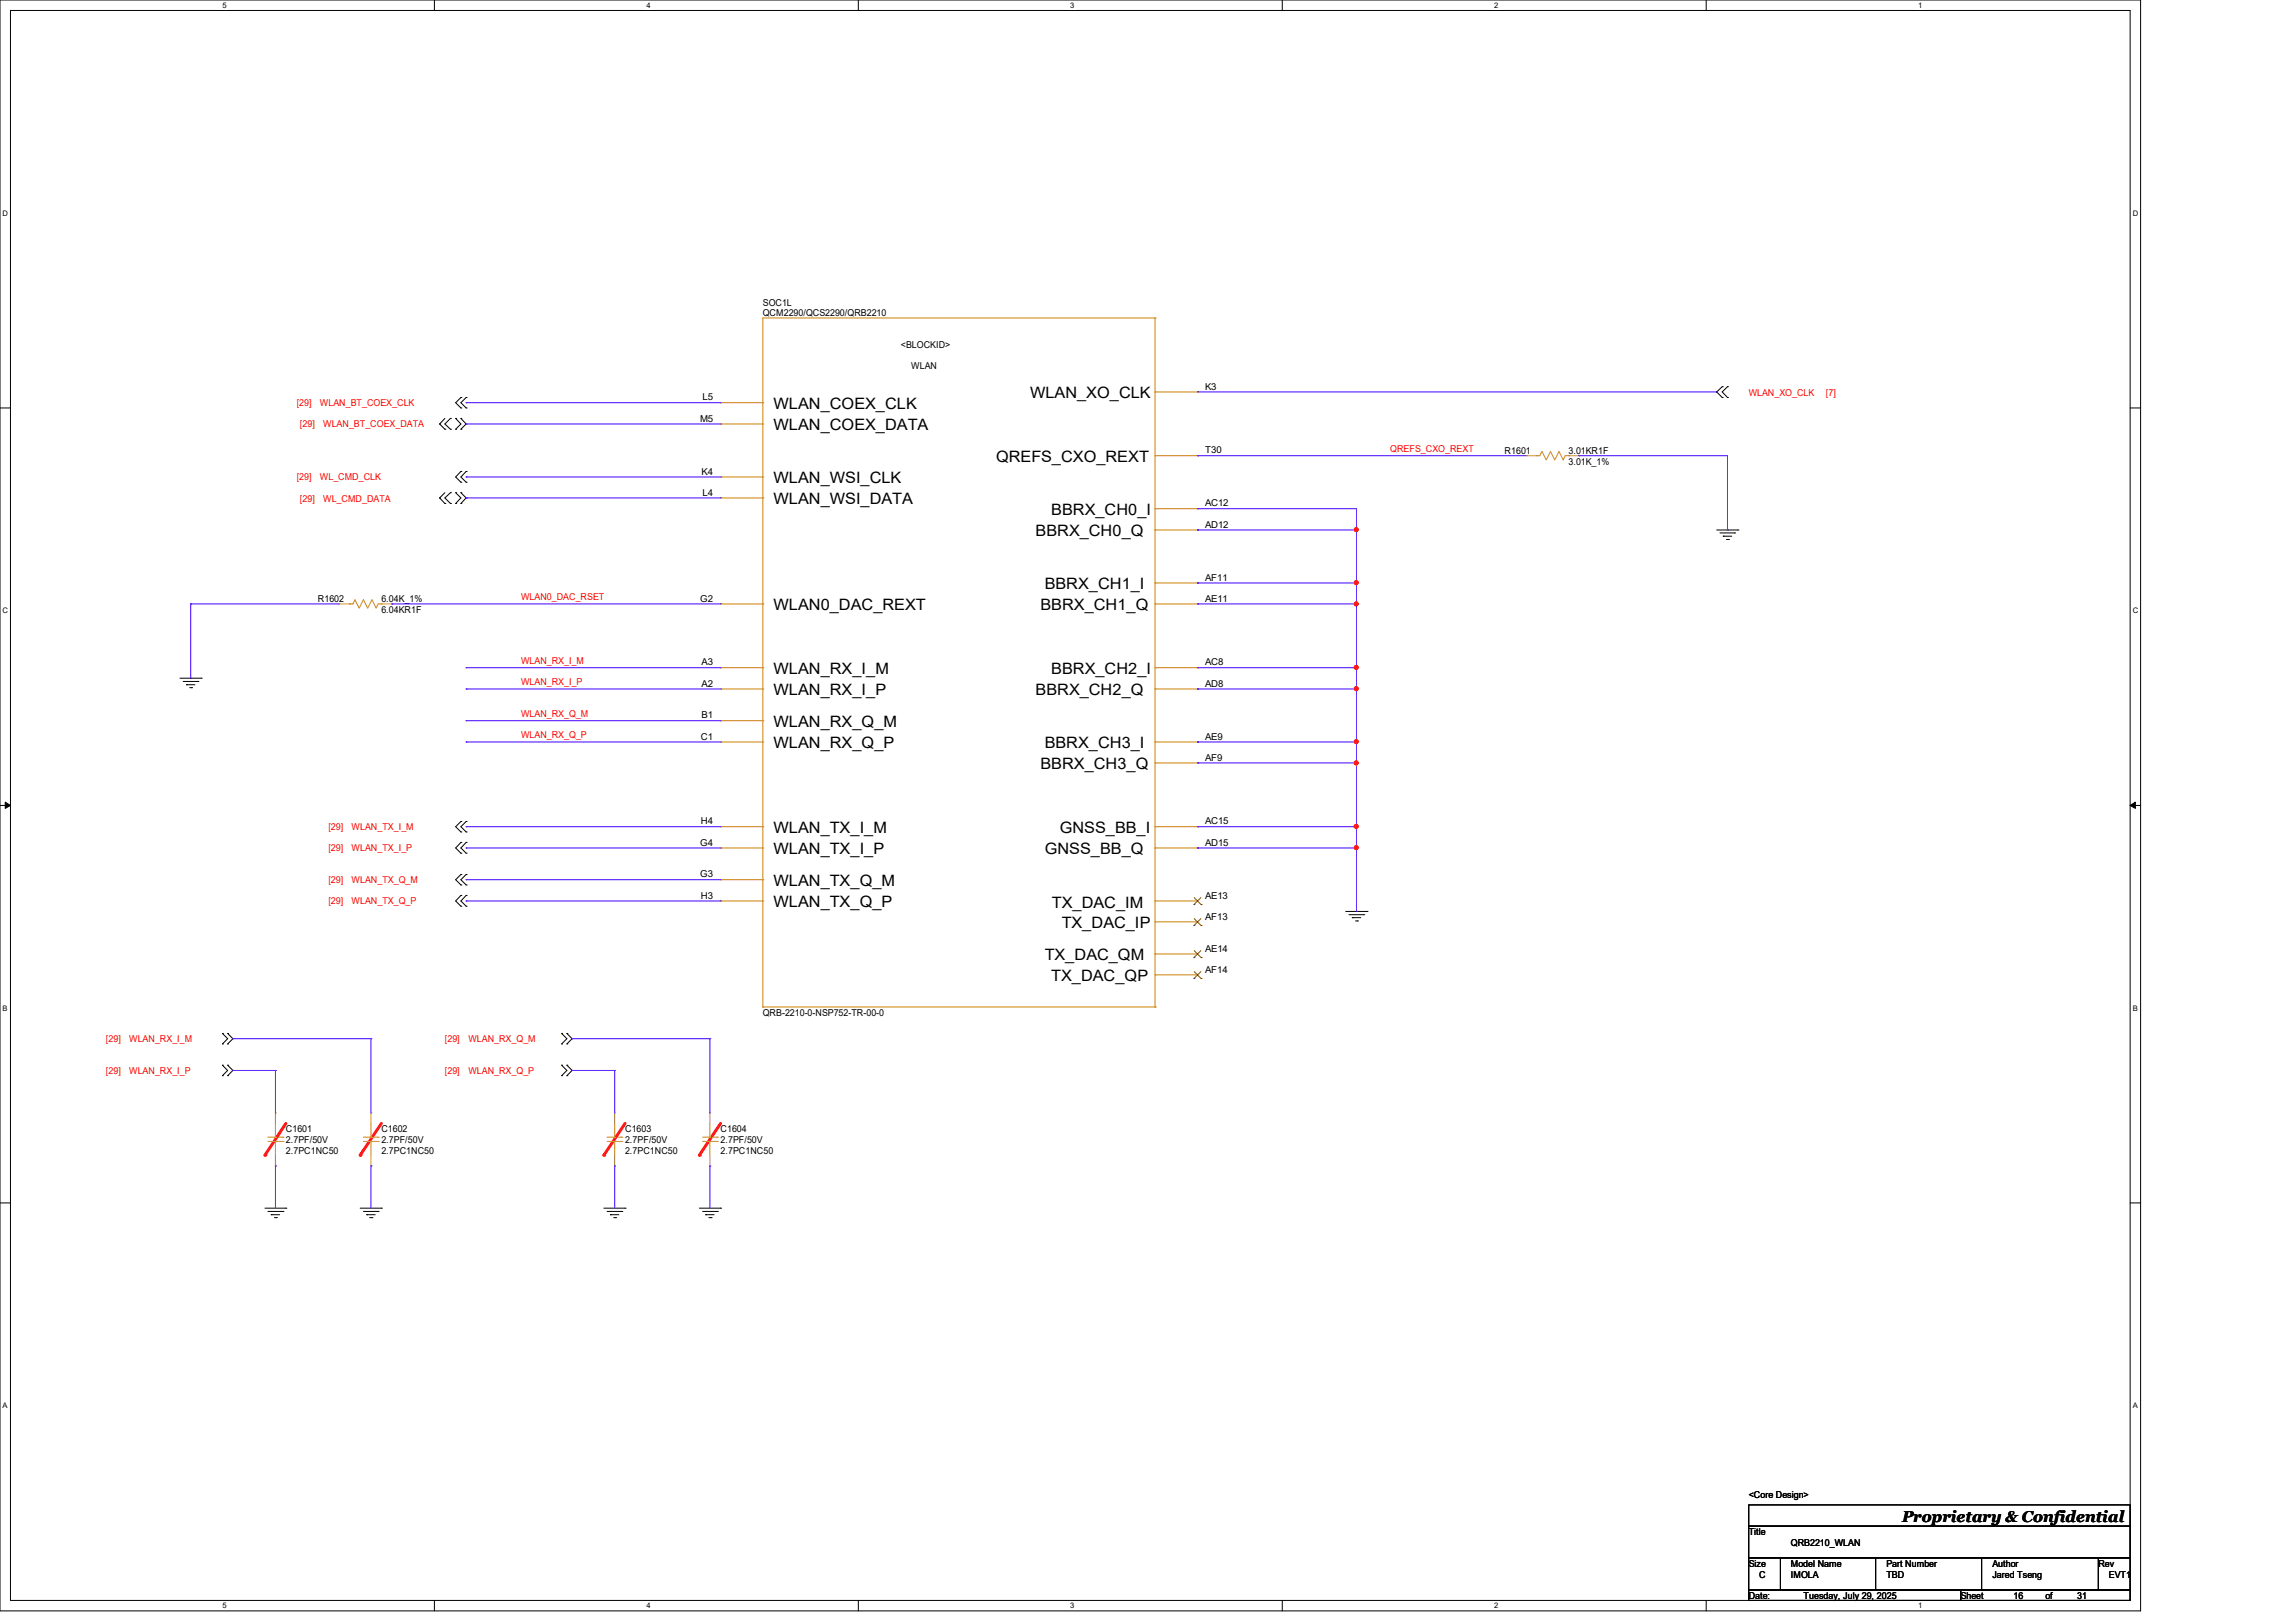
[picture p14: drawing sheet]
<svg xmlns="http://www.w3.org/2000/svg" width="297mm" height="210mm" viewBox="0 0 297 210" stroke-linecap="round" stroke-linejoin="round" font-family="sans-serif">
<defs><g id="words">
<g font-size="2">
<text x="100.1" y="52.9">WLAN_COEX_CLK</text>
<text x="133.3" y="51.5">WLAN_XO_CLK</text>
<text x="100.1" y="55.7">WLAN_COEX_DATA</text>
<text x="128.9" y="59.8">QREFS_CXO_REXT</text>
<text x="100.1" y="62.5">WLAN_WSI_CLK</text>
<text x="100.1" y="65.2">WLAN_WSI_DATA</text>
<text x="134" y="69.4">BBRX_CH0_Q</text>
<text x="136.1" y="66.6">BBRX_CH0_I</text>
<text x="135.2" y="76.2">BBRX_CH1_I</text>
<text x="100.1" y="79">WLAN0_DAC_REXT</text>
<text x="134.7" y="79">BBRX_CH1_Q</text>
<text x="100.1" y="87.2">WLAN_RX_I_M</text>
<text x="100.1" y="90">WLAN_RX_I_P</text>
<text x="134" y="90">BBRX_CH2_Q</text>
<text x="136.1" y="87.2">BBRX_CH2_I</text>
<text x="100.1" y="94.1">WLAN_RX_Q_M</text>
<text x="100.1" y="96.8">WLAN_RX_Q_P</text>
<text x="134.7" y="99.5">BBRX_CH3_Q</text>
<text x="135.2" y="96.8">BBRX_CH3_I</text>
<text x="100.1" y="107.8">WLAN_TX_I_M</text>
<text x="137.2" y="107.8">GNSS_BB_I</text>
<text x="100.1" y="110.5">WLAN_TX_I_P</text>
<text x="135.2" y="110.5">GNSS_BB_Q</text>
<text x="100.1" y="114.6">WLAN_TX_Q_M</text>
<text x="100.1" y="117.4">WLAN_TX_Q_P</text>
<text x="136.1" y="117.5">TX_DAC_IM</text>
<text x="135.2" y="124.3">TX_DAC_QM</text>
<text x="137.4" y="120.1">TX_DAC_IP</text>
<text x="136.1" y="127">TX_DAC_QP</text>
<text x="246.2" y="196.9">Proprietary &amp; Confidential</text>
</g>
<g font-size="1.2">
<text x="98.7" y="39.5">SOC1L</text>
<text x="98.7" y="40.9">QCM2290/QCS2290/QRB2210</text>
<text x="116.6" y="45">&lt;BLOCKID&gt;</text>
<text x="117.9" y="47.8">WLAN</text>
<text x="90.9" y="51.8">L5</text>
<text x="156" y="50.4">K3</text>
<text x="90.6" y="54.6">M5</text>
<text x="156" y="58.7">T30</text>
<text x="194.7" y="58.7">R1601</text>
<text x="203" y="58.7">3.01KR1F</text>
<text x="90.8" y="61.4">K4</text>
<text x="90.9" y="64.1">L4</text>
<text x="156" y="65.5">AC12</text>
<text x="203" y="60.1">3.01K_1%</text>
<text x="156" y="68.3">AD12</text>
<text x="41.1" y="77.9">R1602</text>
<text x="49.4" y="77.9">6.04K_1%</text>
<text x="90.6" y="77.9">G2</text>
<text x="156" y="75.1">AF11</text>
<text x="156" y="77.9">AE11</text>
<text x="49.4" y="79.3">6.04KR1F</text>
<text x="90.8" y="86.1">A3</text>
<text x="90.8" y="88.9">A2</text>
<text x="156" y="86.1">AC8</text>
<text x="156" y="88.9">AD8</text>
<text x="90.7" y="95.7">C1</text>
<text x="90.8" y="93">B1</text>
<text x="156" y="95.7">AE9</text>
<text x="156" y="98.4">AF9</text>
<text x="90.7" y="106.7">H4</text>
<text x="156" y="106.7">AC15</text>
<text x="90.6" y="109.4">G4</text>
<text x="90.6" y="113.5">G3</text>
<text x="156" y="109.4">AD15</text>
<text x="90.7" y="116.3">H3</text>
<text x="156" y="116.3">AE13</text>
<text x="156" y="119">AF13</text>
<text x="156" y="123.1">AE14</text>
<text x="156" y="125.9">AF14</text>
<text x="98.7" y="131.4">QRB-2210-0-NSP752-TR-00-0</text>
<text x="37" y="146.5">C1601</text>
<text x="37" y="147.9">2.7PF/50V</text>
<text x="37" y="149.3">2.7PC1NC50</text>
<text x="49.4" y="146.5">C1602</text>
<text x="49.4" y="147.9">2.7PF/50V</text>
<text x="49.4" y="149.3">2.7PC1NC50</text>
<text x="80.9" y="146.5">C1603</text>
<text x="80.9" y="147.9">2.7PF/50V</text>
<text x="80.9" y="149.3">2.7PC1NC50</text>
<text x="93.3" y="146.5">C1604</text>
<text x="93.3" y="147.9">2.7PF/50V</text>
<text x="93.3" y="149.3">2.7PC1NC50</text>
<text x="226.3" y="193.8">&lt;Core Design&gt;</text>
<text x="226.3" y="198.6">Title</text>
<text x="226.3" y="202.7">Size</text>
<text x="231.8" y="200">QRB2210_WLAN</text>
<text x="231.8" y="202.7">Model Name</text>
<text x="244.1" y="202.7">Part Number</text>
<text x="257.8" y="202.7">Author</text>
<text x="271.6" y="202.7">Rev</text>
<text x="226.3" y="206.9">Date:</text>
<text x="227.7" y="204.1">C</text>
<text x="231.8" y="204.1">IMOLA</text>
<text x="233.4" y="206.9">Tuesday, July 29, 2025</text>
<text x="244.1" y="204.1">TBD</text>
<text x="253.7" y="206.9">Sheet</text>
<text x="257.8" y="204.1">Jared Tseng</text>
<text x="260.6" y="206.9">16</text>
<text x="264.7" y="206.9">of</text>
<text x="268.8" y="206.9">31</text>
<text x="272.9" y="204.1">EVT1</text>
</g>
<g font-size="1.2" fill="#f00">
<text x="38.4" y="52.6">[29]</text>
<text x="41.4" y="52.6">WLAN_BT_COEX_CLK</text>
<text x="226.3" y="51.2">WLAN_XO_CLK</text>
<text x="236.3" y="51.2">[7]</text>
<text x="38.8" y="55.3">[29]</text>
<text x="41.8" y="55.3">WLAN_BT_COEX_DATA</text>
<text x="179.9" y="58.5">QREFS_CXO_REXT</text>
<text x="38.4" y="62.1">[29]</text>
<text x="38.8" y="64.9">[29]</text>
<text x="41.4" y="62.1">WL_CMD_CLK</text>
<text x="41.8" y="64.9">WL_CMD_DATA</text>
<text x="67.4" y="77.7">WLAN0_DAC_RSET</text>
<text x="67.4" y="85.9">WLAN_RX_I_M</text>
<text x="67.4" y="88.7">WLAN_RX_I_P</text>
<text x="67.4" y="92.8">WLAN_RX_Q_M</text>
<text x="67.4" y="95.5">WLAN_RX_Q_P</text>
<text x="42.5" y="107.4">[29]</text>
<text x="45.5" y="107.4">WLAN_TX_I_M</text>
<text x="42.5" y="110.2">[29]</text>
<text x="45.5" y="110.2">WLAN_TX_I_P</text>
<text x="42.5" y="114.3">[29]</text>
<text x="42.5" y="117">[29]</text>
<text x="45.5" y="114.3">WLAN_TX_Q_M</text>
<text x="45.5" y="117">WLAN_TX_Q_P</text>
<text x="13.7" y="134.9">[29]</text>
<text x="16.7" y="134.9">WLAN_RX_I_M</text>
<text x="57.6" y="134.9">[29]</text>
<text x="60.6" y="134.9">WLAN_RX_Q_M</text>
<text x="13.7" y="139">[29]</text>
<text x="16.7" y="139">WLAN_RX_I_P</text>
<text x="57.6" y="139">[29]</text>
<text x="60.6" y="139">WLAN_RX_Q_P</text>
</g>
<g font-size="1">
<text x="28.8" y="1">5</text>
<text x="83.7" y="1">4</text>
<text x="138.5" y="1">3</text>
<text x="193.4" y="1">2</text>
<text x="248.2" y="1">1</text>
<text x=".3" y="27.9">D</text>
<text x="276" y="27.9">D</text>
<text x=".3" y="79.4">C</text>
<text x="276" y="79.4">C</text>
<text x=".3" y="130.8">B</text>
<text x="276" y="130.8">B</text>
<text x=".3" y="182.2">A</text>
<text x="276" y="182.2">A</text>
<text x="28.8" y="208.1">5</text>
<text x="83.7" y="208.1">4</text>
<text x="138.5" y="208.1">3</text>
<text x="193.4" y="208.1">2</text>
<text x="248.2" y="208.1">1</text>
</g>
</g></defs>
<path d="M0 0h277v208.4h-277zM1.4 1.4h274.3v205.7h-274.3z" fill="none" stroke="#000" stroke-width=".13"/>
<g fill="#fff">
<path d="M28.8 .1h.5v1.1h-.5z"/>
<path d="M28.8 207.2h.5v1.1h-.5z"/>
</g>
<path d="M56.2 0v1.4M56.2 207.1v1.3" fill="none" stroke="#000" stroke-width=".13"/>
<g fill="#fff">
<path d="M83.7 .1h.5v1.1h-.5z"/>
<path d="M83.7 207.2h.5v1.1h-.5z"/>
</g>
<path d="M111.1 0v1.4M111.1 207.1v1.3" fill="none" stroke="#000" stroke-width=".13"/>
<g fill="#fff">
<path d="M138.5 .1h.6v1.1h-.6z"/>
<path d="M138.5 207.2h.6v1.1h-.6z"/>
</g>
<path d="M165.9 0v1.4M165.9 207.1v1.3" fill="none" stroke="#000" stroke-width=".13"/>
<g fill="#fff">
<path d="M193.4 .1h.5v1.1h-.5z"/>
<path d="M193.4 207.2h.5v1.1h-.5z"/>
</g>
<path d="M220.8 0v1.4M220.8 207.1v1.3" fill="none" stroke="#000" stroke-width=".13"/>
<g fill="#fff">
<path d="M248.2 .1h.6v1.1h-.6z"/>
<path d="M248.2 207.2h.6v1.1h-.6z"/>
<path d="M.3 27.1h.8v1.1h-.8z"/>
<path d="M276 27.1h.7v1.1h-.7z"/>
<path d="M.3 78.5h.8v1.1h-.8z"/>
<path d="M276 78.5h.7v1.1h-.7z"/>
</g>
<path d="M0 52.8h1.4M275.7 52.8h1.3" fill="none" stroke="#000" stroke-width=".13"/>
<g fill="#fff">
<path d="M.3 129.9h.7v1.1h-.7z"/>
<path d="M276 129.9h.6v1.1h-.6z"/>
</g>
<path d="M0 104.2h1.4M275.7 104.2h1.3" fill="none" stroke="#000" stroke-width=".13"/>
<path d="M.7 103.8l.7 .4-.7 .4zM275.7 104.2l.7-.4v.8z" fill="#000" stroke="#000" stroke-width=".13"/>
<g fill="#fff">
<path d="M.3 181.4h.7v1.1h-.7z"/>
<path d="M276 181.4h.6v1.1h-.6z"/>
</g>
<path d="M0 155.7h1.4M275.7 155.7h1.3" fill="none" stroke="#000" stroke-width=".13"/>
<path d="M37 145.4l-2.7 4.1" fill="none" stroke="#f00" stroke-width=".38"/>
<circle cx="34.3" cy="149.5" r=".19" fill="#f00"/>
<path d="M49.4 145.4l-2.8 4.1" fill="none" stroke="#f00" stroke-width=".38"/>
<circle cx="46.6" cy="149.5" r=".19" fill="#f00"/>
<path d="M80.9 145.4l-2.8 4.1" fill="none" stroke="#f00" stroke-width=".38"/>
<circle cx="78.1" cy="149.5" r=".19" fill="#f00"/>
<path d="M93.3 145.4l-2.8 4.1" fill="none" stroke="#f00" stroke-width=".38"/>
<circle cx="90.5" cy="149.5" r=".19" fill="#f00"/>
<g fill="none" stroke="#000" stroke-width=".13">
<path d="M56.9 54.9h.1M56.9 54.9l.7 .6M57.6 55.5h.1M57.6 54.1l-.7 .8M58.3 54.1h.1M58.3 55.5h.1M58.3 54.1l-.7 .8 .7 .6M59 55.5h.1M59 54.1h.1M59 54.1l.6 .8-.6 .6M59.6 51.4h.1M59.6 52.8h.1"/>
<path d="M59.6 54.1h.1M59.6 55.5h.1M59.6 51.4l-.6 .7 .6 .7M59.6 54.1l.7 .8-.7 .6M60.3 51.4h.1M60.3 52.8h.1M60.3 51.4l-.7 .7 .7 .7M222.9 50h.1M222.9 51.4h.1M222.9 50l-.7 .7 .7 .7M223.6 51.4h.1M223.6 50h.1"/>
<path d="M223.6 50l-.7 .7 .7 .7M56.9 64.4h.1M56.9 64.4l.7 .8M57.6 65.2h.1M57.6 63.8l-.7 .6M58.3 63.8h.1M58.3 65.2h.1M58.3 63.8l-.7 .6 .7 .8M59 65.2h.1M59 63.8h.1M59 63.8l.6 .6-.6 .8M59.6 61h.1"/>
<path d="M59.6 62.4h.1M59.6 63.8h.1M59.6 65.2h.1M59.6 61l-.6 .7 .6 .7M59.6 63.8l.7 .6-.7 .8M60.3 61h.1M60.3 62.4h.1M60.3 61l-.7 .7 .7 .7M222.2 68.6h2.7M222.6 69h1.9M223 69.4h.1M223 69.4h1.1"/>
<path d="M223.4 69.8h.3M223.7 69.8h.1M224.5 69h.1M224.9 68.6h.1M23.3 87.8h2.7M23.7 88.2h1.9M24.1 88.6h.1M24.1 88.6h1.1M24.6 89h.2M24.8 89h.1M25.6 88.2h.1M26 87.8h.1"/>
<path d="M59.6 106.3h.1M59.6 107.7h.1M59.6 109h.1M59.6 110.4h.1M59.6 113.2h.1M59.6 114.5h.1M59.6 115.9h.1M59.6 117.3h.1M59.6 106.3l-.6 .7 .6 .7M59.6 109l-.6 .7 .6 .7M59.6 113.2l-.6 .6 .6 .7M59.6 115.9l-.6 .7 .6 .7"/>
<path d="M60.3 106.3h.1M60.3 107.7h.1M60.3 109h.1M60.3 110.4h.1M60.3 113.2h.1M60.3 114.5h.1M60.3 115.9h.1M60.3 117.3h.1M60.3 106.3l-.7 .7 .7 .7M60.3 109l-.7 .7 .7 .7M60.3 113.2l-.7 .6 .7 .7M60.3 115.9l-.7 .7 .7 .7"/>
<path d="M174.2 117.9h2.7M174.6 118.4h1.9M175 118.7h.1M175 118.7h1.1M175.4 119.2h.3M175.7 119.2h.1M176.5 118.4h.1M176.9 117.9h.1M28.8 135.1h.1M28.8 133.7h.1M28.8 139.2h.1M28.8 137.8h.1"/>
<path d="M28.8 133.7l.7 .7-.7 .7M28.8 137.8l.7 .7-.7 .7M29.5 133.7h.1M29.5 135.1h.1M29.5 137.8h.1M29.5 139.2h.1M29.5 133.7l.6 .7-.6 .7M29.5 137.8l.6 .7-.6 .7M72.7 135.1h.1M72.7 133.7h.1M72.7 139.2h.1M72.7 137.8h.1"/>
<path d="M72.7 133.7l.7 .7-.7 .7M72.7 137.8l.7 .7-.7 .7M73.4 133.7h.1M73.4 135.1h.1M73.4 137.8h.1M73.4 139.2h.1M73.4 133.7l.6 .7-.6 .7M73.4 137.8l.6 .7-.6 .7M34.3 156.3h2.7M34.7 156.8h1.9M35.1 157.2h.1M35.1 157.2h1.1"/>
<path d="M35.5 157.6h.3M35.8 157.6h.1M36.6 156.8h.1M37 156.3h.1M46.6 156.3h2.8M47 156.8h1.9M47.5 157.2h.1M47.5 157.2h1.1M47.8 157.6h.3M48.1 157.6h.1M48.9 156.8h.1M49.4 156.3h.1"/>
<path d="M78.1 156.3h2.8M78.6 156.8h1.9M79 157.2h.1M79 157.2h1.1M79.4 157.6h.3M79.7 157.6h.1M80.5 156.8h.1M80.9 156.3h.1M90.5 156.3h2.8M90.9 156.8h1.9M91.3 157.2h.1M91.3 157.2h1.1"/>
<path d="M91.7 157.6h.3M92 157.6h.1M92.8 156.8h.1M93.3 156.3h.1M226.3 194.7h49.4v2.8h-49.4zM226.3 197.5h49.4v4.1h-49.4zM226.3 201.6h4.1v4.1h-4.1zM226.3 205.7h27.4v1.4h-27.4zM230.4 201.6h41.2v4.1h-41.2zM242.7 205.7h.1M242.7 201.6v4.1M253.7 205.7h22v1.4h-22z"/>
<path d="M256.5 205.7h.1M256.5 201.6v4.1M271.6 201.6h4.1v4.1h-4.1z"/>
</g>
<g fill="none" stroke="#cc8006" stroke-width=".13">
<path d="M93.3 52.1h5.4M93.3 54.9h5.4M98.7 52.1h.1M98.7 54.9h.1M149.5 41.1h.1M149.5 50.7h.1M149.5 59h.1M149.5 59h5.5M149.5 41.1h-50.8v89.2M149.5 41.1v89.2M149.5 50.7h5.5M198.9 59h.4l.3-.6 .5 1.1 .6-1.1 .5 1.1 .6-1.1 .5 1.1 .3-.5h.4"/>
<path d="M198.9 59h.1M203 59h.1M45.3 78.1h.4l.2-.5 .6 1.1 .5-1.1 .6 1.1 .5-1.1 .6 1.1 .2-.6h.5M45.3 78.1h.1M49.4 78.1h.1M93.3 61.7h5.4M93.3 64.4h5.4M93.3 78.1h5.4M98.7 61.7h.1M98.7 64.4h.1M98.7 78.1h.1M149.5 65.8h.1"/>
<path d="M149.5 68.6h.1M149.5 75.4h.1M149.5 78.1h.1M149.5 78.1h5.5M149.5 65.8h5.5M149.5 68.6h5.5M149.5 75.4h5.5M93.3 86.4h5.4M93.3 89.2h5.4M93.3 93.3h5.4M93.3 96h5.4M98.7 86.4h.1"/>
<path d="M98.7 89.2h.1M98.7 93.3h.1M98.7 96h.1M149.5 86.4h.1M149.5 89.2h.1M149.5 96h.1M149.5 98.7h.1M149.5 86.4h5.5M149.5 89.2h5.5M149.5 96h5.5M149.5 98.7h5.5M93.3 107h5.4"/>
<path d="M93.3 109.7h5.4M93.3 113.8h5.4M93.3 116.6h5.4M98.7 107h.1M98.7 109.7h.1M98.7 113.8h.1M98.7 116.6h.1M149.5 107h.1M149.5 109.7h.1M149.5 116.6h.1M149.5 119.3h.1M149.5 107h5.5"/>
<path d="M149.5 109.7h5.5M149.5 116.6h5.5M149.5 119.3h5.5M98.7 130.3h.1M98.7 130.3h50.8M149.5 130.3h.1M149.5 123.4h.1M149.5 126.2h.1M149.5 123.4h5.5M149.5 126.2h5.5M34.7 147.7h1.9M34.7 147.2h1.9"/>
<path d="M35.6 147.2h.1M35.6 147.7h.1M35.6 145.4v1.8M35.6 147.7v1.8M36.6 147.7h.1M36.6 147.2h.1M47 147.7h1.9M47 147.2h1.9M48 147.2h.1M48 147.7h.1M48 145.4v1.8M48 147.7v1.8"/>
<path d="M48.9 147.7h.1M48.9 147.2h.1M78.6 147.7h1.9M78.6 147.2h1.9M79.5 147.2h.1M79.5 147.7h.1M79.5 145.4v1.8M79.5 147.7v1.8M80.5 147.7h.1M80.5 147.2h.1M90.9 147.7h1.9M90.9 147.2h1.9"/>
<path d="M91.9 147.2h.1M91.9 147.7h.1M91.9 145.4v1.8M91.9 147.7v1.8M92.8 147.7h.1M92.8 147.2h.1"/>
</g>
<g fill="none" stroke="#a84" stroke-width=".13">
<path d="M93.3 52.1h.1M93.3 54.9h.1M155 50.7h.1M155 59h.1M197.5 59h.1M197.5 59h1.4M203 59h1.3M204.3 59h.1M43.9 78.1h.1M43.9 78.1h1.4M49.4 78.1h1.3M50.7 78.1h.1"/>
<path d="M93.3 61.7h.1M93.3 64.4h.1M93.3 78.1h.1M155 65.8h.1M155 68.6h.1M155 75.4h.1M155 78.1h.1M93.3 86.4h.1M93.3 89.2h.1M93.3 93.3h.1M93.3 96h.1M155 86.4h.1"/>
<path d="M155 89.2h.1M155 96h.1M155 98.7h.1M93.3 107h.1M93.3 109.7h.1M93.3 113.8h.1M93.3 116.6h.1M155 107h.1M155 109.7h.1M155 116.6h.1M155 119.3h.1M155 123.4h.1"/>
<path d="M155 126.2h.1M35.6 144h.1M35.6 150.9h.1M35.6 144v1.4M35.6 149.5v1.4M48 144h.1M48 150.9h.1M48 144v1.4M48 149.5v1.4M79.5 144h.1M79.5 150.9h.1M79.5 144v1.4"/>
<path d="M79.5 149.5v1.4M91.9 144h.1M91.9 150.9h.1M91.9 144v1.4M91.9 149.5v1.4"/>
</g>
<g fill="none" stroke="#804000" stroke-width=".13">
<path d="M154.5 117.1h.1M154.5 119.8h.1M154.6 116.2l.8 .9M154.6 118.9l.8 .9M155.4 116.2l-.9 .9M155.4 118.9l-.9 .9M155.4 117.1h.1M155.4 119.8h.1M154.5 123.9h.1M154.5 126.6h.1M154.6 123l.8 .9M154.6 125.7l.8 .9"/>
<path d="M155.4 123l-.9 .9M155.4 125.7l-.9 .9M155.4 123.9h.1M155.4 126.6h.1"/>
</g>
<g fill="none" stroke="#4200ff" stroke-width=".13">
<path d="M60.3 52.1h.1M60.3 54.9h.1M60.3 52.1h33M60.3 54.9h33M155 59h.1M155 50.7h67.2M155 59h42.5M204.3 59h.1M204.3 59h19.3v9.6M222.2 50.7h.1M24.7 78.1h.1M24.7 78.1v9.7"/>
<path d="M24.7 78.1h19.2M50.7 78.1h.1M50.7 78.1h42.6M60.3 61.7h.1M60.3 64.4h.1M60.3 61.7h33M60.3 64.4h33M155 65.8h.1M155 68.6h.1M155 75.4h.1M155 78.1h.1M155 65.8h20.6v52.1"/>
<path d="M155 68.6h20.6M155 75.4h20.6M155 78.1h20.6M175.6 68.6h.1M175.6 75.4h.1M175.6 78.1h.1M223.6 68.6h.1M24.7 87.8h.1M60.3 86.4h.1M60.3 89.2h.1M60.3 93.3h.1M60.3 96h.1"/>
<path d="M60.3 86.4h33M60.3 89.2h33M60.3 93.3h33M60.3 96h33M155 86.4h.1M155 89.2h.1M155 96h.1M155 98.7h.1M155 86.4h20.6M155 89.2h20.6M155 96h20.6M155 98.7h20.6"/>
<path d="M175.6 86.4h.1M175.6 89.2h.1M175.6 96h.1M175.6 98.7h.1M60.3 107h.1M60.3 109.7h.1M60.3 113.8h.1M60.3 116.6h.1M60.3 107h33M60.3 109.7h33M60.3 113.8h33M60.3 116.6h33"/>
<path d="M155 107h.1M155 109.7h.1M155 107h20.6M155 109.7h20.6M175.6 107h.1M175.6 109.7h.1M175.6 117.9h.1M30.1 134.4h.1M30.1 138.5h.1M30.1 134.4h17.9M30.1 138.5h5.5M35.6 138.5h.1"/>
<path d="M35.6 138.5v5.5M48 134.4h.1M48 134.4v9.6M74 134.4h.1M74 138.5h.1M74 134.4h17.9M74 138.5h5.5M79.5 138.5h.1M79.5 138.5v5.5M91.9 134.4h.1M91.9 134.4v9.6M35.6 150.9h.1"/>
<path d="M35.6 150.9v5.4M48 150.9h.1M48 150.9v5.4M79.5 150.9h.1M79.5 150.9v5.4M91.9 150.9h.1M91.9 150.9v5.4"/>
</g>
<g fill="#f00" stroke="#f00" stroke-width=".13">
<circle cx="175.5" cy="68.5" r=".25"/>
<circle cx="175.5" cy="75.4" r=".25"/>
<circle cx="175.5" cy="78.1" r=".25"/>
<circle cx="175.5" cy="86.4" r=".25"/>
<circle cx="175.5" cy="89.1" r=".25"/>
<circle cx="175.5" cy="96" r=".25"/>
<circle cx="175.5" cy="98.7" r=".25"/>
<circle cx="175.5" cy="106.9" r=".25"/>
<circle cx="175.5" cy="109.7" r=".25"/>
</g>
<use href="#words"/>
</svg>
